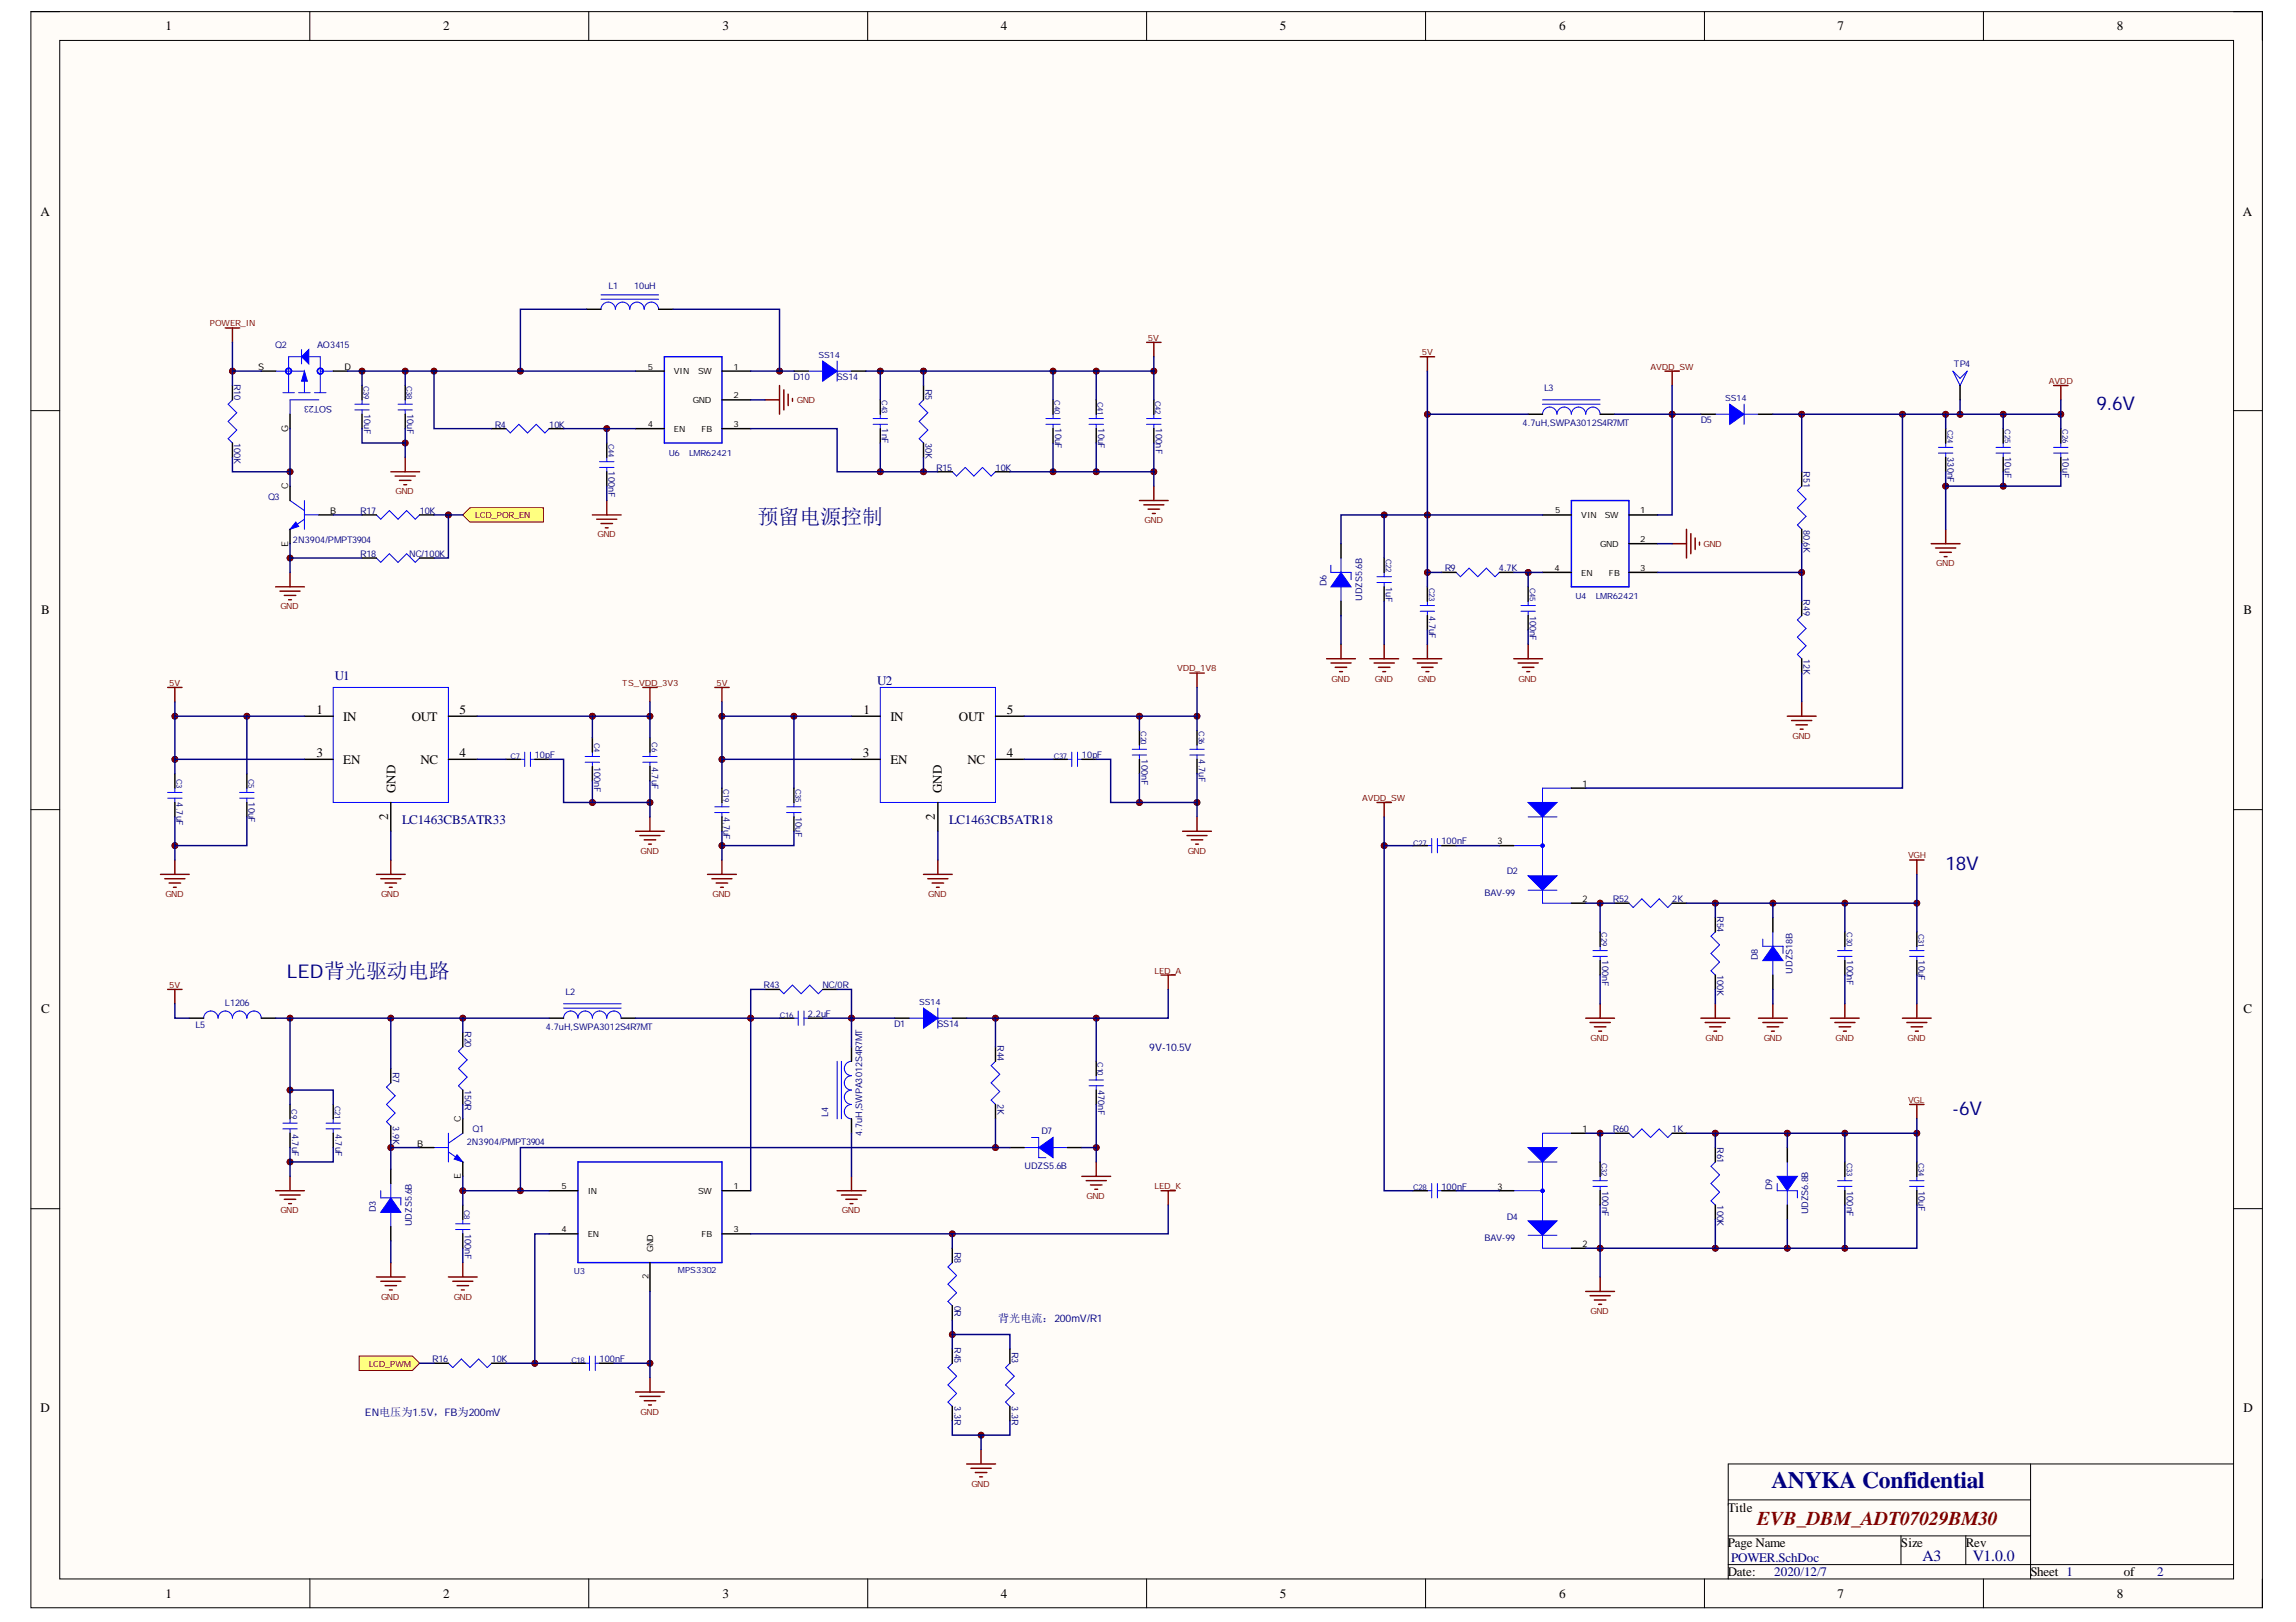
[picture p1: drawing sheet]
<svg xmlns="http://www.w3.org/2000/svg" width="297mm" height="210mm" viewBox="0 0 297 210" stroke-linecap="round" stroke-linejoin="round" font-family="sans-serif">
<defs><g id="words">
<text font-size="3" fill="#000080" x="229.2" y="192.6">ANYKA Confidential</text>
<text font-size="2.7" fill="#000080" x="98" y="67.8">预留电源控制</text>
<g font-size="2.5" fill="#000080">
<text x="271.2" y="53.1">9.6V</text>
<text x="251.7" y="112.6">18V</text>
<text x="37.1" y="126.6">LED背光驱动电路</text>
<text x="252.6" y="144.2">-6V</text>
</g>
<text font-size="2.5" fill="#800000" x="227.3" y="197.4">EVB_DBM_ADT07029BM30</text>
<g font-size="2" fill="#000080">
<text x="248.7" y="202">A3</text>
<text x="255.2" y="202">V1.0.0</text>
</g>
<g font-size="1.7">
<text x="21.4" y="3.9">1</text>
<text x="57.3" y="3.9">2</text>
<text x="93.5" y="3.9">3</text>
<text x="129.5" y="3.9">4</text>
<text x="165.6" y="3.9">5</text>
<text x="201.7" y="3.9">6</text>
<text x="237.7" y="3.9">7</text>
<text x="273.8" y="3.9">8</text>
<text x="5.2" y="27.9">A</text>
<text x="290.2" y="27.9">A</text>
<text x="5.3" y="79.5">B</text>
<text x="290.3" y="79.5">B</text>
<text x="40.9" y="92.4">1</text>
<text x="44.4" y="93.3">IN</text>
<text x="53.3" y="93.3">OUT</text>
<text x="59.5" y="92.4">5</text>
<text x="111.7" y="92.4">1</text>
<text x="115.2" y="93.3">IN</text>
<text x="124.1" y="93.3">OUT</text>
<text x="130.2" y="92.4">5</text>
<text x="40.9" y="97.9">3</text>
<text x="44.4" y="98.9">EN</text>
<text x="54.4" y="98.9">NC</text>
<text x="59.5" y="97.9">4</text>
<text x="111.6" y="97.9">3</text>
<text x="115.2" y="98.9">EN</text>
<text x="125.2" y="98.9">NC</text>
<text x="130.2" y="97.9">4</text>
<text x="50.2" y="106.1" transform="rotate(-90 50.2 106.1)">2</text>
<text x="51.2" y="102.6" transform="rotate(-90 51.2 102.6)">GND</text>
<text x="120.9" y="106.1" transform="rotate(-90 120.9 106.1)">2</text>
<text x="121.9" y="102.6" transform="rotate(-90 121.9 102.6)">GND</text>
<text x="5.3" y="131.1">C</text>
<text x="290.3" y="131.1">C</text>
<text x="5.2" y="182.8">D</text>
<text x="290.3" y="182.8">D</text>
<text x="223.5" y="195.6">Title</text>
<text x="223.5" y="200.3">Page Name</text>
<text x="223.5" y="204">Date:</text>
<text x="245.9" y="200.3">Size</text>
<text x="254.3" y="200.3">Rev</text>
<text x="262.7" y="204">Sheet 1</text>
<text x="274.8" y="204">of</text>
<text x="21.4" y="206.8">1</text>
<text x="57.3" y="206.8">2</text>
<text x="93.5" y="206.8">3</text>
<text x="129.5" y="206.8">4</text>
<text x="165.6" y="206.8">5</text>
<text x="201.7" y="206.8">6</text>
<text x="237.7" y="206.8">7</text>
<text x="273.8" y="206.8">8</text>
</g>
<g font-size="1.7" fill="#000080">
<text x="43.3" y="88">U1</text>
<text x="113.5" y="88.6">U2</text>
<text x="52" y="106.6">LC1463CB5ATR33</text>
<text x="122.8" y="106.6">LC1463CB5ATR18</text>
<text x="223.9" y="202.1">POWER.SchDoc</text>
<text x="229.5" y="204">2020/12/7</text>
<text x="279.1" y="204">2</text>
</g>
<g font-size="1.4" fill="#000080">
<text x="148.7" y="136">9V-10.5V</text>
<text x="129.1" y="171.1">背光电流：200mV/R1</text>
<text x="47.2" y="183.2">EN电压为1.5V，FB为200mV</text>
</g>
<g font-size="1.2" fill="#000080">
<text x="78.7" y="37.4">L1</text>
<text x="82" y="37.4">10uH</text>
<text x="35.6" y="45">Q2</text>
<text x="41" y="45">AO3415</text>
<text x="252.8" y="47.5">TP4</text>
<text x="30.3" y="49.7" transform="rotate(90 30.3 49.7)">R10</text>
<text x="43" y="52.6" transform="rotate(-180 43 52.6)">SOT23</text>
<text x="47.1" y="53.6" transform="rotate(90 47.1 53.6)">10uF</text>
<text x="52.7" y="53.6" transform="rotate(90 52.7 53.6)">10uF</text>
<text x="102.7" y="49.2">D10</text>
<text x="108.3" y="49.2">SS14</text>
<text x="119.8" y="50.3" transform="rotate(90 119.8 50.3)">R5</text>
<text x="199.8" y="50.6">L3</text>
<text x="30.3" y="57.3" transform="rotate(90 30.3 57.3)">100K</text>
<text x="64" y="55.3">R4</text>
<text x="71" y="55.3">10K</text>
<text x="114.1" y="55.4" transform="rotate(90 114.1 55.4)">1nF</text>
<text x="119.8" y="57.3" transform="rotate(90 119.8 57.3)">30K</text>
<text x="136.5" y="55.4" transform="rotate(90 136.5 55.4)">10uF</text>
<text x="142.1" y="55.4" transform="rotate(90 142.1 55.4)">10uF</text>
<text x="149.5" y="55.4" transform="rotate(90 149.5 55.4)">100nF</text>
<text x="197" y="55.1">4.7uH,SWPA3012S4R7MT</text>
<text x="220.1" y="54.8">D5</text>
<text x="251.9" y="59.2" transform="rotate(90 251.9 59.2)">330nF</text>
<text x="259.4" y="59.2" transform="rotate(90 259.4 59.2)">10uF</text>
<text x="266.8" y="59.2" transform="rotate(90 266.8 59.2)">10uF</text>
<text x="34.7" y="64.6">Q3</text>
<text x="78.7" y="61" transform="rotate(90 78.7 61)">100nF</text>
<text x="121.1" y="60.9">R15</text>
<text x="128.8" y="60.9">10K</text>
<text x="233.3" y="61" transform="rotate(90 233.3 61)">R51</text>
<text x="37.9" y="70.2">2N3904/PMPT3904</text>
<text x="46.6" y="66.5">R17</text>
<text x="54.3" y="66.5">10K</text>
<text x="233.3" y="68.5" transform="rotate(90 233.3 68.5)">80.6K</text>
<text x="46.6" y="72.1">R18</text>
<text x="52.9" y="72.1">NC/100K</text>
<text x="171.6" y="75.9" transform="rotate(-90 171.6 75.9)">D6</text>
<text x="176.2" y="77.7" transform="rotate(-90 176.2 77.7)">UDZS5.6B</text>
<text x="179.3" y="76" transform="rotate(90 179.3 76)">1uF</text>
<text x="186.9" y="73.9">R9</text>
<text x="193.9" y="73.9">4.7K</text>
<text x="233.3" y="77.6" transform="rotate(90 233.3 77.6)">R49</text>
<text x="184.9" y="79.7" transform="rotate(90 184.9 79.7)">4.7uF</text>
<text x="197.9" y="79.7" transform="rotate(90 197.9 79.7)">100nF</text>
<text x="233.3" y="85.3" transform="rotate(90 233.3 85.3)">12K</text>
<text x="69.2" y="98.1">10pF</text>
<text x="76.9" y="99.2" transform="rotate(90 76.9 99.2)">100nF</text>
<text x="84.3" y="99.2" transform="rotate(90 84.3 99.2)">4.7uF</text>
<text x="140" y="98.1">10pF</text>
<text x="147.7" y="98.3" transform="rotate(90 147.7 98.3)">100nF</text>
<text x="155.1" y="98.3" transform="rotate(90 155.1 98.3)">4.7uF</text>
<text x="22.8" y="103.8" transform="rotate(90 22.8 103.8)">4.7uF</text>
<text x="32.1" y="103.8" transform="rotate(90 32.1 103.8)">10uF</text>
<text x="93.6" y="105.7" transform="rotate(90 93.6 105.7)">4.7uF</text>
<text x="102.9" y="105.7" transform="rotate(90 102.9 105.7)">10uF</text>
<text x="186.5" y="109.3">100nF</text>
<text x="194.9" y="113.1">D2</text>
<text x="192.1" y="115.9">BAV-99</text>
<text x="208.6" y="116.7">R52</text>
<text x="216.3" y="116.7">2K</text>
<text x="222.2" y="118.5" transform="rotate(90 222.2 118.5)">R54</text>
<text x="207.3" y="124.3" transform="rotate(90 207.3 124.3)">100nF</text>
<text x="227.4" y="124.3" transform="rotate(-90 227.4 124.3)">D8</text>
<text x="231.9" y="126" transform="rotate(-90 231.9 126)">UDZS18B</text>
<text x="238.9" y="124.3" transform="rotate(90 238.9 124.3)">100nF</text>
<text x="248.2" y="124.3" transform="rotate(90 248.2 124.3)">10uF</text>
<text x="29.1" y="130.1">L1206</text>
<text x="73.2" y="128.8">L2</text>
<text x="98.8" y="127.8">R43</text>
<text x="104.5" y="131.6">2.2uF</text>
<text x="106.4" y="127.8">NC/0R</text>
<text x="222.2" y="126.2" transform="rotate(90 222.2 126.2)">100K</text>
<text x="25.3" y="133.1">L5</text>
<text x="60.1" y="133.4" transform="rotate(90 60.1 133.4)">R20</text>
<text x="70.6" y="133.3">4.7uH,SWPA3012S4R7MT</text>
<text x="115.7" y="132.9">D1</text>
<text x="121.3" y="132.9">SS14</text>
<text x="129.1" y="135.3" transform="rotate(90 129.1 135.3)">R44</text>
<text x="50.8" y="138.7" transform="rotate(90 50.8 138.7)">R7</text>
<text x="60.1" y="141" transform="rotate(90 60.1 141)">150R</text>
<text x="129.1" y="142.9" transform="rotate(90 129.1 142.9)">2K</text>
<text x="142.1" y="141" transform="rotate(90 142.1 141)">470nF</text>
<text x="37.8" y="146.7" transform="rotate(90 37.8 146.7)">4.7uF</text>
<text x="43.4" y="146.7" transform="rotate(90 43.4 146.7)">4.7uF</text>
<text x="50.8" y="145.7" transform="rotate(90 50.8 145.7)">3.9K</text>
<text x="60.4" y="148.1">2N3904/PMPT3904</text>
<text x="61.1" y="146.5">Q1</text>
<text x="107.2" y="144.5" transform="rotate(-90 107.2 144.5)">L4</text>
<text x="111.6" y="147" transform="rotate(-90 111.6 147)">4.7uH,SWPA3012S4R7MT</text>
<text x="134.7" y="146.7">D7</text>
<text x="208.6" y="146.5">R60</text>
<text x="216.3" y="146.5">1K</text>
<text x="222.2" y="148.5" transform="rotate(90 222.2 148.5)">R61</text>
<text x="132.5" y="151.3">UDZS5.6B</text>
<text x="186.5" y="154">100nF</text>
<text x="207.3" y="154.1" transform="rotate(90 207.3 154.1)">100nF</text>
<text x="222.2" y="156" transform="rotate(90 222.2 156)">100K</text>
<text x="229.3" y="154" transform="rotate(-90 229.3 154)">D9</text>
<text x="238.9" y="154.1" transform="rotate(90 238.9 154.1)">100nF</text>
<text x="248.2" y="154.1" transform="rotate(90 248.2 154.1)">10uF</text>
<text x="48.6" y="156.8" transform="rotate(-90 48.6 156.8)">D3</text>
<text x="53.3" y="158.7" transform="rotate(-90 53.3 158.7)">UDZS5.6B</text>
<text x="60.1" y="159.7" transform="rotate(90 60.1 159.7)">100nF</text>
<text x="123.5" y="162" transform="rotate(90 123.5 162)">R8</text>
<text x="192.1" y="160.6">BAV-99</text>
<text x="194.9" y="157.8">D4</text>
<text x="233.9" y="157.2" transform="rotate(-90 233.9 157.2)">UDZS6.8B</text>
<text x="123.5" y="169" transform="rotate(90 123.5 169)">0R</text>
<text x="55.9" y="176.3">R16</text>
<text x="63.6" y="176.3">10K</text>
<text x="77.6" y="176.3">100nF</text>
<text x="123.5" y="174.3" transform="rotate(90 123.5 174.3)">R45</text>
<text x="130.9" y="175" transform="rotate(90 130.9 175)">R3</text>
<text x="123.5" y="182" transform="rotate(90 123.5 182)">3.3R</text>
<text x="130.9" y="182" transform="rotate(90 130.9 182)">3.3R</text>
</g>
<g font-size="1.2">
<text x="33.4" y="47.8">S</text>
<text x="44.6" y="47.8">D</text>
<text x="37.3" y="55.9" transform="rotate(-90 37.3 55.9)">G</text>
<text x="37.3" y="63.3" transform="rotate(-90 37.3 63.3)">C</text>
<text x="37.3" y="70.7" transform="rotate(-90 37.3 70.7)">E</text>
<text x="42.7" y="66.5">B</text>
<text x="204.7" y="101.8">1</text>
<text x="193.8" y="109.3">3</text>
<text x="204.7" y="116.7">2</text>
<text x="54" y="148.4">B</text>
<text x="59.6" y="145.2" transform="rotate(-90 59.6 145.2)">C</text>
<text x="204.7" y="146.5">1</text>
<text x="59.6" y="152.6" transform="rotate(-90 59.6 152.6)">E</text>
<text x="193.8" y="154">3</text>
<text x="204.7" y="161.4">2</text>
</g>
<g font-size="1.1" fill="#800000">
<text x="27.1" y="42.3">POWER_IN</text>
<text x="148.5" y="44.1">5V</text>
<text x="183.9" y="46">5V</text>
<text x="213.5" y="47.8">AVDD_SW</text>
<text x="103.1" y="52.1">GND</text>
<text x="265" y="49.7">AVDD</text>
<text x="51.2" y="64">GND</text>
<text x="61.5" y="67.1">LCD_POR_EN</text>
<text x="77.3" y="69.5">GND</text>
<text x="148.1" y="67.7">GND</text>
<text x="220.4" y="70.8">GND</text>
<text x="250.5" y="73.3">GND</text>
<text x="36.3" y="78.8">GND</text>
<text x="21.9" y="88.7">5V</text>
<text x="80.5" y="88.7">TS_VDD_3V3</text>
<text x="92.7" y="88.7">5V</text>
<text x="152.3" y="86.9">VDD_1V8</text>
<text x="172.3" y="88.2">GND</text>
<text x="177.9" y="88.2">GND</text>
<text x="183.4" y="88.2">GND</text>
<text x="196.5" y="88.2">GND</text>
<text x="231.9" y="95.7">GND</text>
<text x="176.2" y="103.6">AVDD_SW</text>
<text x="82.9" y="110.5">GND</text>
<text x="153.7" y="110.5">GND</text>
<text x="246.9" y="111">VGH</text>
<text x="21.4" y="116.1">GND</text>
<text x="49.3" y="116.1">GND</text>
<text x="92.2" y="116.1">GND</text>
<text x="120.1" y="116.1">GND</text>
<text x="149.4" y="126">LED_A</text>
<text x="21.9" y="127.8">5V</text>
<text x="205.8" y="134.7">GND</text>
<text x="220.6" y="134.7">GND</text>
<text x="228.2" y="134.7">GND</text>
<text x="237.5" y="134.7">GND</text>
<text x="246.8" y="134.7">GND</text>
<text x="246.9" y="142.7">VGL</text>
<text x="140.6" y="155.1">GND</text>
<text x="149.4" y="153.9">LED_K</text>
<text x="36.3" y="157">GND</text>
<text x="108.9" y="157">GND</text>
<text x="49.3" y="168.2">GND</text>
<text x="58.7" y="168.2">GND</text>
<text x="205.8" y="170.1">GND</text>
<text x="47.7" y="176.9">LCD_PWM</text>
<text x="82.9" y="183.1">GND</text>
<text x="125.7" y="192.4">GND</text>
</g>
<g font-size="1.1">
<text x="83.8" y="47.8">5</text>
<text x="94.9" y="47.8">1</text>
<text x="87.2" y="48.4">VIN</text>
<text x="89.6" y="52.1">GND</text>
<text x="90.3" y="48.4">SW</text>
<text x="94.9" y="51.5">2</text>
<text x="83.8" y="55.3">4</text>
<text x="87.2" y="55.9">EN</text>
<text x="90.7" y="55.9">FB</text>
<text x="94.9" y="55.3">3</text>
<text x="201.2" y="66.4">5</text>
<text x="204.6" y="67.1">VIN</text>
<text x="207" y="70.8">GND</text>
<text x="207.6" y="67.1">SW</text>
<text x="212.2" y="66.4">1</text>
<text x="212.2" y="70.1">2</text>
<text x="201.1" y="73.9">4</text>
<text x="204.6" y="74.5">EN</text>
<text x="208.1" y="74.5">FB</text>
<text x="212.2" y="73.9">3</text>
<text x="72.6" y="153.9">5</text>
<text x="76" y="154.5">IN</text>
<text x="90.3" y="154.5">SW</text>
<text x="94.9" y="153.9">1</text>
<text x="72.6" y="159.4">4</text>
<text x="76" y="160.1">EN</text>
<text x="90.7" y="160.1">FB</text>
<text x="94.9" y="159.4">3</text>
<text x="83.9" y="165.5" transform="rotate(-90 83.9 165.5)">2</text>
<text x="84.5" y="162.1" transform="rotate(-90 84.5 162.1)">GND</text>
</g>
<g font-size="1.1" fill="#000080">
<text x="105.9" y="46.3">SS14</text>
<text x="223.2" y="51.9">SS14</text>
<text x="86.5" y="59">U6</text>
<text x="89.1" y="59">LMR62421</text>
<text x="203.8" y="77.6">U4</text>
<text x="206.4" y="77.6">LMR62421</text>
<text x="118.9" y="130">SS14</text>
<text x="74.3" y="164.9">U3</text>
<text x="87.7" y="164.7">MPS3302</text>
</g>
<g font-size="1" fill="#000080">
<text x="47" y="49.9" transform="rotate(90 47 49.9)">C39</text>
<text x="52.6" y="49.9" transform="rotate(90 52.6 49.9)">C38</text>
<text x="114.1" y="51.8" transform="rotate(90 114.1 51.8)">C43</text>
<text x="136.4" y="51.8" transform="rotate(90 136.4 51.8)">C40</text>
<text x="142" y="52" transform="rotate(90 142 52)">C41</text>
<text x="149.4" y="51.9" transform="rotate(90 149.4 51.9)">C42</text>
<text x="78.7" y="57.5" transform="rotate(90 78.7 57.5)">C44</text>
<text x="251.9" y="55.6" transform="rotate(90 251.9 55.6)">C24</text>
<text x="259.4" y="55.5" transform="rotate(90 259.4 55.5)">C25</text>
<text x="266.8" y="55.5" transform="rotate(90 266.8 55.5)">C26</text>
<text x="179.3" y="72.3" transform="rotate(90 179.3 72.3)">C22</text>
<text x="184.9" y="76" transform="rotate(90 184.9 76)">C23</text>
<text x="197.9" y="76" transform="rotate(90 197.9 76)">C45</text>
<text x="147.6" y="94.6" transform="rotate(90 147.6 94.6)">C20</text>
<text x="155.1" y="94.6" transform="rotate(90 155.1 94.6)">C36</text>
<text x="22.8" y="100.8" transform="rotate(90 22.8 100.8)">C3</text>
<text x="32.1" y="100.8" transform="rotate(90 32.1 100.8)">C5</text>
<text x="66.1" y="98.2">C7</text>
<text x="76.9" y="96.2" transform="rotate(90 76.9 96.2)">C4</text>
<text x="84.3" y="96.1" transform="rotate(90 84.3 96.1)">C6</text>
<text x="136.3" y="98.2">C37</text>
<text x="93.6" y="102.1" transform="rotate(90 93.6 102.1)">C19</text>
<text x="102.9" y="102.1" transform="rotate(90 102.9 102.1)">C35</text>
<text x="182.8" y="109.4">C27</text>
<text x="207.2" y="120.7" transform="rotate(90 207.2 120.7)">C29</text>
<text x="238.9" y="120.7" transform="rotate(90 238.9 120.7)">C30</text>
<text x="248.2" y="120.8" transform="rotate(90 248.2 120.8)">C31</text>
<text x="100.9" y="131.7">C16</text>
<text x="142" y="137.5" transform="rotate(90 142 137.5)">C10</text>
<text x="37.7" y="143.6" transform="rotate(90 37.7 143.6)">C9</text>
<text x="43.3" y="143.1" transform="rotate(90 43.3 143.1)">C21</text>
<text x="182.8" y="154">C28</text>
<text x="207.2" y="150.5" transform="rotate(90 207.2 150.5)">C32</text>
<text x="238.9" y="150.5" transform="rotate(90 238.9 150.5)">C33</text>
<text x="248.2" y="150.5" transform="rotate(90 248.2 150.5)">C34</text>
<text x="60" y="156.6" transform="rotate(90 60 156.6)">C8</text>
<text x="73.9" y="176.3">C18</text>
</g>
</g></defs>
<path d="M4 1.5h288.7v206.6h-288.7z" fill-rule="evenodd" fill="#fffcf8"/>
<path d="M4 1.5h288.7v206.6h-288.7z" fill="none" stroke="#000" stroke-width=".13"/>
<path d="M7.7 5.2h281.3v199.1h-281.3z" fill-rule="evenodd" fill="#fffcf8"/>
<g fill="none" stroke="#000" stroke-width=".13">
<path d="M4 1.5h3.7M7.7 5.2h281.3v199.1h-281.3zM40.1 1.5v3.7M76.2 1.5v3.7M112.3 1.5v3.7M148.3 1.5v3.7M184.4 1.5v3.7M220.5 1.5v3.7M256.6 1.5v3.7M289 1.5h3.7v3.7M4 53.1h3.7M289 53.1h3.7"/>
<path d="M4 104.8h3.7M289 104.8h3.7M4 156.4h3.7M289 156.4h3.7M40.1 204.3v3.8M76.2 204.3v3.8M112.3 204.3v3.8M148.3 204.3v3.8M184.4 204.3v3.8M220.5 204.3v3.8M256.6 204.3v3.8M292.7 204.3v3.8"/>
</g>
<circle cx="22.6" cy="109.4" r=".37" fill="#000080"/>
<circle cx="22.6" cy="109.4" r=".37" fill="none" stroke="#000080" stroke-width=".13"/>
<circle cx="22.6" cy="98.3" r=".37" fill="#000080"/>
<circle cx="22.6" cy="98.3" r=".37" fill="none" stroke="#000080" stroke-width=".13"/>
<circle cx="22.6" cy="92.7" r=".37" fill="#000080"/>
<circle cx="22.6" cy="92.7" r=".37" fill="none" stroke="#000080" stroke-width=".13"/>
<circle cx="30.1" cy="48" r=".37" fill="#000080"/>
<circle cx="30.1" cy="48" r=".37" fill="none" stroke="#000080" stroke-width=".13"/>
<circle cx="31.9" cy="92.7" r=".37" fill="#000080"/>
<circle cx="31.9" cy="92.7" r=".37" fill="none" stroke="#000080" stroke-width=".13"/>
<circle cx="37.5" cy="150.4" r=".37" fill="#000080"/>
<circle cx="37.5" cy="150.4" r=".37" fill="none" stroke="#000080" stroke-width=".13"/>
<circle cx="37.5" cy="141.1" r=".37" fill="#000080"/>
<circle cx="37.5" cy="141.1" r=".37" fill="none" stroke="#000080" stroke-width=".13"/>
<circle cx="37.5" cy="131.8" r=".37" fill="#000080"/>
<circle cx="37.5" cy="131.8" r=".37" fill="none" stroke="#000080" stroke-width=".13"/>
<circle cx="37.5" cy="72.2" r=".37" fill="#000080"/>
<circle cx="37.5" cy="72.2" r=".37" fill="none" stroke="#000080" stroke-width=".13"/>
<circle cx="37.5" cy="61" r=".37" fill="#000080"/>
<circle cx="37.5" cy="61" r=".37" fill="none" stroke="#000080" stroke-width=".13"/>
<circle cx="46.8" cy="48" r=".37" fill="#000080"/>
<circle cx="46.8" cy="48" r=".37" fill="none" stroke="#000080" stroke-width=".13"/>
<circle cx="50.6" cy="148.5" r=".37" fill="#000080"/>
<circle cx="50.6" cy="148.5" r=".37" fill="none" stroke="#000080" stroke-width=".13"/>
<circle cx="50.6" cy="131.8" r=".37" fill="#000080"/>
<circle cx="50.6" cy="131.8" r=".37" fill="none" stroke="#000080" stroke-width=".13"/>
<circle cx="52.4" cy="57.3" r=".37" fill="#000080"/>
<circle cx="52.4" cy="57.3" r=".37" fill="none" stroke="#000080" stroke-width=".13"/>
<circle cx="52.4" cy="48" r=".37" fill="#000080"/>
<circle cx="52.4" cy="48" r=".37" fill="none" stroke="#000080" stroke-width=".13"/>
<circle cx="56.1" cy="48" r=".37" fill="#000080"/>
<circle cx="56.1" cy="48" r=".37" fill="none" stroke="#000080" stroke-width=".13"/>
<circle cx="58" cy="66.6" r=".37" fill="#000080"/>
<circle cx="58" cy="66.6" r=".37" fill="none" stroke="#000080" stroke-width=".13"/>
<circle cx="59.9" cy="154.1" r=".37" fill="#000080"/>
<circle cx="59.9" cy="154.1" r=".37" fill="none" stroke="#000080" stroke-width=".13"/>
<circle cx="59.9" cy="131.8" r=".37" fill="#000080"/>
<circle cx="59.9" cy="131.8" r=".37" fill="none" stroke="#000080" stroke-width=".13"/>
<circle cx="67.3" cy="154.1" r=".37" fill="#000080"/>
<circle cx="67.3" cy="154.1" r=".37" fill="none" stroke="#000080" stroke-width=".13"/>
<circle cx="67.3" cy="48" r=".37" fill="#000080"/>
<circle cx="67.3" cy="48" r=".37" fill="none" stroke="#000080" stroke-width=".13"/>
<circle cx="69.2" cy="176.4" r=".37" fill="#000080"/>
<circle cx="69.2" cy="176.4" r=".37" fill="none" stroke="#000080" stroke-width=".13"/>
<circle cx="76.6" cy="103.9" r=".37" fill="#000080"/>
<circle cx="76.6" cy="103.9" r=".37" fill="none" stroke="#000080" stroke-width=".13"/>
<circle cx="76.6" cy="92.7" r=".37" fill="#000080"/>
<circle cx="76.6" cy="92.7" r=".37" fill="none" stroke="#000080" stroke-width=".13"/>
<circle cx="78.5" cy="55.5" r=".37" fill="#000080"/>
<circle cx="78.5" cy="55.5" r=".37" fill="none" stroke="#000080" stroke-width=".13"/>
<circle cx="84.1" cy="176.4" r=".37" fill="#000080"/>
<circle cx="84.1" cy="176.4" r=".37" fill="none" stroke="#000080" stroke-width=".13"/>
<circle cx="84.1" cy="103.9" r=".37" fill="#000080"/>
<circle cx="84.1" cy="103.9" r=".37" fill="none" stroke="#000080" stroke-width=".13"/>
<circle cx="84.1" cy="92.7" r=".37" fill="#000080"/>
<circle cx="84.1" cy="92.7" r=".37" fill="none" stroke="#000080" stroke-width=".13"/>
<circle cx="93.4" cy="109.4" r=".37" fill="#000080"/>
<circle cx="93.4" cy="109.4" r=".37" fill="none" stroke="#000080" stroke-width=".13"/>
<circle cx="93.4" cy="98.3" r=".37" fill="#000080"/>
<circle cx="93.4" cy="98.3" r=".37" fill="none" stroke="#000080" stroke-width=".13"/>
<circle cx="93.4" cy="92.7" r=".37" fill="#000080"/>
<circle cx="93.4" cy="92.7" r=".37" fill="none" stroke="#000080" stroke-width=".13"/>
<circle cx="97.1" cy="131.8" r=".37" fill="#000080"/>
<circle cx="97.1" cy="131.8" r=".37" fill="none" stroke="#000080" stroke-width=".13"/>
<circle cx="100.8" cy="48" r=".37" fill="#000080"/>
<circle cx="100.8" cy="48" r=".37" fill="none" stroke="#000080" stroke-width=".13"/>
<circle cx="102.7" cy="92.7" r=".37" fill="#000080"/>
<circle cx="102.7" cy="92.7" r=".37" fill="none" stroke="#000080" stroke-width=".13"/>
<circle cx="110.2" cy="131.8" r=".37" fill="#000080"/>
<circle cx="110.2" cy="131.8" r=".37" fill="none" stroke="#000080" stroke-width=".13"/>
<circle cx="113.9" cy="61" r=".37" fill="#000080"/>
<circle cx="113.9" cy="61" r=".37" fill="none" stroke="#000080" stroke-width=".13"/>
<circle cx="113.9" cy="48" r=".37" fill="#000080"/>
<circle cx="113.9" cy="48" r=".37" fill="none" stroke="#000080" stroke-width=".13"/>
<circle cx="119.5" cy="61" r=".37" fill="#000080"/>
<circle cx="119.5" cy="61" r=".37" fill="none" stroke="#000080" stroke-width=".13"/>
<circle cx="119.5" cy="48" r=".37" fill="#000080"/>
<circle cx="119.5" cy="48" r=".37" fill="none" stroke="#000080" stroke-width=".13"/>
<circle cx="123.2" cy="172.7" r=".37" fill="#000080"/>
<circle cx="123.2" cy="172.7" r=".37" fill="none" stroke="#000080" stroke-width=".13"/>
<circle cx="123.2" cy="159.7" r=".37" fill="#000080"/>
<circle cx="123.2" cy="159.7" r=".37" fill="none" stroke="#000080" stroke-width=".13"/>
<circle cx="126.9" cy="185.7" r=".37" fill="#000080"/>
<circle cx="126.9" cy="185.7" r=".37" fill="none" stroke="#000080" stroke-width=".13"/>
<circle cx="128.8" cy="148.5" r=".37" fill="#000080"/>
<circle cx="128.8" cy="148.5" r=".37" fill="none" stroke="#000080" stroke-width=".13"/>
<circle cx="128.8" cy="131.8" r=".37" fill="#000080"/>
<circle cx="128.8" cy="131.8" r=".37" fill="none" stroke="#000080" stroke-width=".13"/>
<circle cx="136.2" cy="61" r=".37" fill="#000080"/>
<circle cx="136.2" cy="61" r=".37" fill="none" stroke="#000080" stroke-width=".13"/>
<circle cx="136.2" cy="48" r=".37" fill="#000080"/>
<circle cx="136.2" cy="48" r=".37" fill="none" stroke="#000080" stroke-width=".13"/>
<circle cx="141.8" cy="148.5" r=".37" fill="#000080"/>
<circle cx="141.8" cy="148.5" r=".37" fill="none" stroke="#000080" stroke-width=".13"/>
<circle cx="141.8" cy="131.8" r=".37" fill="#000080"/>
<circle cx="141.8" cy="131.8" r=".37" fill="none" stroke="#000080" stroke-width=".13"/>
<circle cx="141.8" cy="61" r=".37" fill="#000080"/>
<circle cx="141.8" cy="61" r=".37" fill="none" stroke="#000080" stroke-width=".13"/>
<circle cx="141.8" cy="48" r=".37" fill="#000080"/>
<circle cx="141.8" cy="48" r=".37" fill="none" stroke="#000080" stroke-width=".13"/>
<circle cx="147.4" cy="103.9" r=".37" fill="#000080"/>
<circle cx="147.4" cy="103.9" r=".37" fill="none" stroke="#000080" stroke-width=".13"/>
<circle cx="147.4" cy="92.7" r=".37" fill="#000080"/>
<circle cx="147.4" cy="92.7" r=".37" fill="none" stroke="#000080" stroke-width=".13"/>
<circle cx="149.3" cy="61" r=".37" fill="#000080"/>
<circle cx="149.3" cy="61" r=".37" fill="none" stroke="#000080" stroke-width=".13"/>
<circle cx="149.3" cy="48" r=".37" fill="#000080"/>
<circle cx="149.3" cy="48" r=".37" fill="none" stroke="#000080" stroke-width=".13"/>
<circle cx="154.9" cy="103.9" r=".37" fill="#000080"/>
<circle cx="154.9" cy="103.9" r=".37" fill="none" stroke="#000080" stroke-width=".13"/>
<circle cx="154.9" cy="92.7" r=".37" fill="#000080"/>
<circle cx="154.9" cy="92.7" r=".37" fill="none" stroke="#000080" stroke-width=".13"/>
<circle cx="179.1" cy="109.4" r=".37" fill="#000080"/>
<circle cx="179.1" cy="109.4" r=".37" fill="none" stroke="#000080" stroke-width=".13"/>
<circle cx="179.1" cy="66.6" r=".37" fill="#000080"/>
<circle cx="179.1" cy="66.6" r=".37" fill="none" stroke="#000080" stroke-width=".13"/>
<circle cx="184.7" cy="74.1" r=".37" fill="#000080"/>
<circle cx="184.7" cy="74.1" r=".37" fill="none" stroke="#000080" stroke-width=".13"/>
<circle cx="184.7" cy="66.6" r=".37" fill="#000080"/>
<circle cx="184.7" cy="66.6" r=".37" fill="none" stroke="#000080" stroke-width=".13"/>
<circle cx="184.7" cy="53.6" r=".37" fill="#000080"/>
<circle cx="184.7" cy="53.6" r=".37" fill="none" stroke="#000080" stroke-width=".13"/>
<circle cx="197.7" cy="74.1" r=".37" fill="#000080"/>
<circle cx="197.7" cy="74.1" r=".37" fill="none" stroke="#000080" stroke-width=".13"/>
<circle cx="207" cy="161.5" r=".37" fill="#000080"/>
<circle cx="207" cy="161.5" r=".37" fill="none" stroke="#000080" stroke-width=".13"/>
<circle cx="207" cy="146.6" r=".37" fill="#000080"/>
<circle cx="207" cy="146.6" r=".37" fill="none" stroke="#000080" stroke-width=".13"/>
<circle cx="207" cy="116.9" r=".37" fill="#000080"/>
<circle cx="207" cy="116.9" r=".37" fill="none" stroke="#000080" stroke-width=".13"/>
<circle cx="216.3" cy="53.6" r=".37" fill="#000080"/>
<circle cx="216.3" cy="53.6" r=".37" fill="none" stroke="#000080" stroke-width=".13"/>
<circle cx="221.9" cy="161.5" r=".37" fill="#000080"/>
<circle cx="221.9" cy="161.5" r=".37" fill="none" stroke="#000080" stroke-width=".13"/>
<circle cx="221.9" cy="146.6" r=".38" fill="#000080"/>
<circle cx="221.9" cy="146.6" r=".38" fill="none" stroke="#000080" stroke-width=".13"/>
<circle cx="221.9" cy="116.9" r=".38" fill="#000080"/>
<circle cx="221.9" cy="116.9" r=".38" fill="none" stroke="#000080" stroke-width=".13"/>
<circle cx="229.4" cy="116.9" r=".37" fill="#000080"/>
<circle cx="229.4" cy="116.9" r=".37" fill="none" stroke="#000080" stroke-width=".13"/>
<circle cx="231.2" cy="161.5" r=".37" fill="#000080"/>
<circle cx="231.2" cy="161.5" r=".37" fill="none" stroke="#000080" stroke-width=".13"/>
<circle cx="231.2" cy="146.6" r=".38" fill="#000080"/>
<circle cx="231.2" cy="146.6" r=".38" fill="none" stroke="#000080" stroke-width=".13"/>
<circle cx="233.1" cy="74.1" r=".38" fill="#000080"/>
<circle cx="233.1" cy="74.1" r=".38" fill="none" stroke="#000080" stroke-width=".13"/>
<circle cx="233.1" cy="53.6" r=".38" fill="#000080"/>
<circle cx="233.1" cy="53.6" r=".38" fill="none" stroke="#000080" stroke-width=".13"/>
<circle cx="238.7" cy="161.5" r=".37" fill="#000080"/>
<circle cx="238.7" cy="161.5" r=".37" fill="none" stroke="#000080" stroke-width=".13"/>
<circle cx="238.7" cy="146.6" r=".37" fill="#000080"/>
<circle cx="238.7" cy="146.6" r=".37" fill="none" stroke="#000080" stroke-width=".13"/>
<circle cx="238.7" cy="116.9" r=".37" fill="#000080"/>
<circle cx="238.7" cy="116.9" r=".37" fill="none" stroke="#000080" stroke-width=".13"/>
<circle cx="246.1" cy="53.6" r=".37" fill="#000080"/>
<circle cx="246.1" cy="53.6" r=".37" fill="none" stroke="#000080" stroke-width=".13"/>
<circle cx="248" cy="146.6" r=".37" fill="#000080"/>
<circle cx="248" cy="146.6" r=".37" fill="none" stroke="#000080" stroke-width=".13"/>
<circle cx="248" cy="116.9" r=".37" fill="#000080"/>
<circle cx="248" cy="116.9" r=".37" fill="none" stroke="#000080" stroke-width=".13"/>
<circle cx="251.7" cy="62.9" r=".38" fill="#000080"/>
<circle cx="251.7" cy="62.9" r=".38" fill="none" stroke="#000080" stroke-width=".13"/>
<circle cx="251.7" cy="53.6" r=".38" fill="#000080"/>
<circle cx="251.7" cy="53.6" r=".38" fill="none" stroke="#000080" stroke-width=".13"/>
<circle cx="253.6" cy="53.6" r=".38" fill="#000080"/>
<circle cx="253.6" cy="53.6" r=".38" fill="none" stroke="#000080" stroke-width=".13"/>
<circle cx="259.2" cy="62.9" r=".37" fill="#000080"/>
<circle cx="259.2" cy="62.9" r=".37" fill="none" stroke="#000080" stroke-width=".13"/>
<circle cx="259.2" cy="53.6" r=".37" fill="#000080"/>
<circle cx="259.2" cy="53.6" r=".37" fill="none" stroke="#000080" stroke-width=".13"/>
<circle cx="266.6" cy="53.6" r=".37" fill="#000080"/>
<circle cx="266.6" cy="53.6" r=".37" fill="none" stroke="#000080" stroke-width=".13"/>
<path d="M223.6 194.1h39.1M223.6 198.8h39.1M245.9 198.8v3.7M254.3 198.8v3.7M262.7 189.5v14.8M289 189.5h-65.4v14.8M223.6 202.5h65.4" fill="none" stroke="#000" stroke-width=".13"/>
<path d="M252.6 48l1 1 .9-1-.9 1.9z" fill="none" stroke="#00f" stroke-width=".13"/>
<path d="M253.6 49.9v1.8" fill="none" stroke="#000" stroke-width=".19"/>
<circle cx="251.7" cy="53.6" r=".38" fill="#800000"/>
<circle cx="251.7" cy="53.6" r=".38" fill="none" stroke="#800000" stroke-width=".13"/>
<circle cx="253.6" cy="53.6" r=".38" fill="#800000"/>
<circle cx="253.6" cy="53.6" r=".38" fill="none" stroke="#800000" stroke-width=".13"/>
<circle cx="184.7" cy="53.6" r=".37" fill="#800000"/>
<circle cx="184.7" cy="53.6" r=".37" fill="none" stroke="#800000" stroke-width=".13"/>
<circle cx="216.3" cy="53.6" r=".37" fill="#800000"/>
<circle cx="216.3" cy="53.6" r=".37" fill="none" stroke="#800000" stroke-width=".13"/>
<circle cx="251.7" cy="62.9" r=".38" fill="#800000"/>
<circle cx="251.7" cy="62.9" r=".38" fill="none" stroke="#800000" stroke-width=".13"/>
<circle cx="259.2" cy="53.6" r=".37" fill="#800000"/>
<circle cx="259.2" cy="53.6" r=".37" fill="none" stroke="#800000" stroke-width=".13"/>
<circle cx="259.2" cy="62.9" r=".37" fill="#800000"/>
<circle cx="259.2" cy="62.9" r=".37" fill="none" stroke="#800000" stroke-width=".13"/>
<circle cx="266.6" cy="53.6" r=".37" fill="#800000"/>
<circle cx="266.6" cy="53.6" r=".37" fill="none" stroke="#800000" stroke-width=".13"/>
<circle cx="216.3" cy="53.6" r=".37" fill="#800000"/>
<circle cx="216.3" cy="53.6" r=".37" fill="none" stroke="#800000" stroke-width=".13"/>
<circle cx="246.1" cy="53.6" r=".37" fill="#800000"/>
<circle cx="246.1" cy="53.6" r=".37" fill="none" stroke="#800000" stroke-width=".13"/>
<circle cx="207" cy="116.9" r=".37" fill="#800000"/>
<circle cx="207" cy="116.9" r=".37" fill="none" stroke="#800000" stroke-width=".13"/>
<circle cx="221.9" cy="116.9" r=".38" fill="#800000"/>
<circle cx="221.9" cy="116.9" r=".38" fill="none" stroke="#800000" stroke-width=".13"/>
<circle cx="229.4" cy="116.9" r=".37" fill="#800000"/>
<circle cx="229.4" cy="116.9" r=".37" fill="none" stroke="#800000" stroke-width=".13"/>
<circle cx="238.7" cy="116.9" r=".37" fill="#800000"/>
<circle cx="238.7" cy="116.9" r=".37" fill="none" stroke="#800000" stroke-width=".13"/>
<circle cx="248" cy="116.9" r=".37" fill="#800000"/>
<circle cx="248" cy="116.9" r=".37" fill="none" stroke="#800000" stroke-width=".13"/>
<circle cx="179.1" cy="109.4" r=".37" fill="#800000"/>
<circle cx="179.1" cy="109.4" r=".37" fill="none" stroke="#800000" stroke-width=".13"/>
<circle cx="221.9" cy="146.6" r=".38" fill="#800000"/>
<circle cx="221.9" cy="146.6" r=".38" fill="none" stroke="#800000" stroke-width=".13"/>
<circle cx="231.2" cy="146.6" r=".38" fill="#800000"/>
<circle cx="231.2" cy="146.6" r=".38" fill="none" stroke="#800000" stroke-width=".13"/>
<circle cx="238.7" cy="146.6" r=".37" fill="#800000"/>
<circle cx="238.7" cy="146.6" r=".37" fill="none" stroke="#800000" stroke-width=".13"/>
<circle cx="207" cy="161.5" r=".37" fill="#800000"/>
<circle cx="207" cy="161.5" r=".37" fill="none" stroke="#800000" stroke-width=".13"/>
<circle cx="207" cy="146.6" r=".37" fill="#800000"/>
<circle cx="207" cy="146.6" r=".37" fill="none" stroke="#800000" stroke-width=".13"/>
<circle cx="207" cy="161.5" r=".37" fill="#800000"/>
<circle cx="207" cy="161.5" r=".37" fill="none" stroke="#800000" stroke-width=".13"/>
<circle cx="221.9" cy="161.5" r=".37" fill="#800000"/>
<circle cx="221.9" cy="161.5" r=".37" fill="none" stroke="#800000" stroke-width=".13"/>
<circle cx="231.2" cy="161.5" r=".37" fill="#800000"/>
<circle cx="231.2" cy="161.5" r=".37" fill="none" stroke="#800000" stroke-width=".13"/>
<circle cx="238.7" cy="161.5" r=".37" fill="#800000"/>
<circle cx="238.7" cy="161.5" r=".37" fill="none" stroke="#800000" stroke-width=".13"/>
<circle cx="248" cy="146.6" r=".37" fill="#800000"/>
<circle cx="248" cy="146.6" r=".37" fill="none" stroke="#800000" stroke-width=".13"/>
<circle cx="141.8" cy="131.8" r=".37" fill="#800000"/>
<circle cx="141.8" cy="131.8" r=".37" fill="none" stroke="#800000" stroke-width=".13"/>
<circle cx="123.2" cy="159.7" r=".37" fill="#800000"/>
<circle cx="123.2" cy="159.7" r=".37" fill="none" stroke="#800000" stroke-width=".13"/>
<circle cx="59.9" cy="154.1" r=".37" fill="#800000"/>
<circle cx="59.9" cy="154.1" r=".37" fill="none" stroke="#800000" stroke-width=".13"/>
<circle cx="37.5" cy="141.1" r=".37" fill="#800000"/>
<circle cx="37.5" cy="141.1" r=".37" fill="none" stroke="#800000" stroke-width=".13"/>
<circle cx="50.6" cy="148.5" r=".37" fill="#800000"/>
<circle cx="50.6" cy="148.5" r=".37" fill="none" stroke="#800000" stroke-width=".13"/>
<circle cx="37.5" cy="150.4" r=".37" fill="#800000"/>
<circle cx="37.5" cy="150.4" r=".37" fill="none" stroke="#800000" stroke-width=".13"/>
<circle cx="50.6" cy="131.8" r=".37" fill="#800000"/>
<circle cx="50.6" cy="131.8" r=".37" fill="none" stroke="#800000" stroke-width=".13"/>
<circle cx="37.5" cy="131.8" r=".37" fill="#800000"/>
<circle cx="37.5" cy="131.8" r=".37" fill="none" stroke="#800000" stroke-width=".13"/>
<circle cx="59.9" cy="131.8" r=".37" fill="#800000"/>
<circle cx="59.9" cy="131.8" r=".37" fill="none" stroke="#800000" stroke-width=".13"/>
<circle cx="110.2" cy="131.8" r=".37" fill="#800000"/>
<circle cx="110.2" cy="131.8" r=".37" fill="none" stroke="#800000" stroke-width=".13"/>
<circle cx="110.2" cy="131.8" r=".37" fill="#800000"/>
<circle cx="110.2" cy="131.8" r=".37" fill="none" stroke="#800000" stroke-width=".13"/>
<circle cx="128.8" cy="131.8" r=".37" fill="#800000"/>
<circle cx="128.8" cy="131.8" r=".37" fill="none" stroke="#800000" stroke-width=".13"/>
<circle cx="67.3" cy="154.1" r=".37" fill="#800000"/>
<circle cx="67.3" cy="154.1" r=".37" fill="none" stroke="#800000" stroke-width=".13"/>
<circle cx="128.8" cy="148.5" r=".37" fill="#800000"/>
<circle cx="128.8" cy="148.5" r=".37" fill="none" stroke="#800000" stroke-width=".13"/>
<circle cx="141.8" cy="148.5" r=".37" fill="#800000"/>
<circle cx="141.8" cy="148.5" r=".37" fill="none" stroke="#800000" stroke-width=".13"/>
<circle cx="69.2" cy="176.4" r=".37" fill="#800000"/>
<circle cx="69.2" cy="176.4" r=".37" fill="none" stroke="#800000" stroke-width=".13"/>
<circle cx="84.1" cy="176.4" r=".37" fill="#800000"/>
<circle cx="84.1" cy="176.4" r=".37" fill="none" stroke="#800000" stroke-width=".13"/>
<circle cx="97.1" cy="131.8" r=".37" fill="#800000"/>
<circle cx="97.1" cy="131.8" r=".37" fill="none" stroke="#800000" stroke-width=".13"/>
<circle cx="97.1" cy="131.8" r=".37" fill="#800000"/>
<circle cx="97.1" cy="131.8" r=".37" fill="none" stroke="#800000" stroke-width=".13"/>
<circle cx="22.6" cy="98.3" r=".37" fill="#800000"/>
<circle cx="22.6" cy="98.3" r=".37" fill="none" stroke="#800000" stroke-width=".13"/>
<circle cx="76.6" cy="92.7" r=".37" fill="#800000"/>
<circle cx="76.6" cy="92.7" r=".37" fill="none" stroke="#800000" stroke-width=".13"/>
<circle cx="84.1" cy="103.9" r=".37" fill="#800000"/>
<circle cx="84.1" cy="103.9" r=".37" fill="none" stroke="#800000" stroke-width=".13"/>
<circle cx="84.1" cy="92.7" r=".37" fill="#800000"/>
<circle cx="84.1" cy="92.7" r=".37" fill="none" stroke="#800000" stroke-width=".13"/>
<circle cx="31.9" cy="92.7" r=".37" fill="#800000"/>
<circle cx="31.9" cy="92.7" r=".37" fill="none" stroke="#800000" stroke-width=".13"/>
<circle cx="76.6" cy="103.9" r=".37" fill="#800000"/>
<circle cx="76.6" cy="103.9" r=".37" fill="none" stroke="#800000" stroke-width=".13"/>
<circle cx="22.6" cy="109.4" r=".37" fill="#800000"/>
<circle cx="22.6" cy="109.4" r=".37" fill="none" stroke="#800000" stroke-width=".13"/>
<circle cx="93.4" cy="98.3" r=".37" fill="#800000"/>
<circle cx="93.4" cy="98.3" r=".37" fill="none" stroke="#800000" stroke-width=".13"/>
<circle cx="147.4" cy="92.7" r=".37" fill="#800000"/>
<circle cx="147.4" cy="92.7" r=".37" fill="none" stroke="#800000" stroke-width=".13"/>
<circle cx="154.9" cy="103.9" r=".37" fill="#800000"/>
<circle cx="154.9" cy="103.9" r=".37" fill="none" stroke="#800000" stroke-width=".13"/>
<circle cx="154.9" cy="92.7" r=".37" fill="#800000"/>
<circle cx="154.9" cy="92.7" r=".37" fill="none" stroke="#800000" stroke-width=".13"/>
<circle cx="102.7" cy="92.7" r=".37" fill="#800000"/>
<circle cx="102.7" cy="92.7" r=".37" fill="none" stroke="#800000" stroke-width=".13"/>
<circle cx="147.4" cy="103.9" r=".37" fill="#800000"/>
<circle cx="147.4" cy="103.9" r=".37" fill="none" stroke="#800000" stroke-width=".13"/>
<circle cx="93.4" cy="109.4" r=".37" fill="#800000"/>
<circle cx="93.4" cy="109.4" r=".37" fill="none" stroke="#800000" stroke-width=".13"/>
<circle cx="123.2" cy="172.7" r=".37" fill="#800000"/>
<circle cx="123.2" cy="172.7" r=".37" fill="none" stroke="#800000" stroke-width=".13"/>
<circle cx="126.9" cy="185.7" r=".37" fill="#800000"/>
<circle cx="126.9" cy="185.7" r=".37" fill="none" stroke="#800000" stroke-width=".13"/>
<circle cx="22.6" cy="92.7" r=".37" fill="#800000"/>
<circle cx="22.6" cy="92.7" r=".37" fill="none" stroke="#800000" stroke-width=".13"/>
<circle cx="52.4" cy="57.3" r=".37" fill="#800000"/>
<circle cx="52.4" cy="57.3" r=".37" fill="none" stroke="#800000" stroke-width=".13"/>
<circle cx="93.4" cy="92.7" r=".37" fill="#800000"/>
<circle cx="93.4" cy="92.7" r=".37" fill="none" stroke="#800000" stroke-width=".13"/>
<circle cx="233.1" cy="74.1" r=".38" fill="#800000"/>
<circle cx="233.1" cy="74.1" r=".38" fill="none" stroke="#800000" stroke-width=".13"/>
<circle cx="184.7" cy="74.1" r=".37" fill="#800000"/>
<circle cx="184.7" cy="74.1" r=".37" fill="none" stroke="#800000" stroke-width=".13"/>
<circle cx="184.7" cy="66.6" r=".37" fill="#800000"/>
<circle cx="184.7" cy="66.6" r=".37" fill="none" stroke="#800000" stroke-width=".13"/>
<circle cx="179.1" cy="66.6" r=".37" fill="#800000"/>
<circle cx="179.1" cy="66.6" r=".37" fill="none" stroke="#800000" stroke-width=".13"/>
<circle cx="184.7" cy="66.6" r=".37" fill="#800000"/>
<circle cx="184.7" cy="66.6" r=".37" fill="none" stroke="#800000" stroke-width=".13"/>
<circle cx="233.1" cy="53.6" r=".38" fill="#800000"/>
<circle cx="233.1" cy="53.6" r=".38" fill="none" stroke="#800000" stroke-width=".13"/>
<circle cx="46.8" cy="48" r=".37" fill="#800000"/>
<circle cx="46.8" cy="48" r=".37" fill="none" stroke="#800000" stroke-width=".13"/>
<circle cx="30.1" cy="48" r=".37" fill="#800000"/>
<circle cx="30.1" cy="48" r=".37" fill="none" stroke="#800000" stroke-width=".13"/>
<circle cx="37.5" cy="61" r=".37" fill="#800000"/>
<circle cx="37.5" cy="61" r=".37" fill="none" stroke="#800000" stroke-width=".13"/>
<circle cx="37.5" cy="72.2" r=".37" fill="#800000"/>
<circle cx="37.5" cy="72.2" r=".37" fill="none" stroke="#800000" stroke-width=".13"/>
<circle cx="58" cy="66.6" r=".37" fill="#800000"/>
<circle cx="58" cy="66.6" r=".37" fill="none" stroke="#800000" stroke-width=".13"/>
<circle cx="197.7" cy="74.1" r=".37" fill="#800000"/>
<circle cx="197.7" cy="74.1" r=".37" fill="none" stroke="#800000" stroke-width=".13"/>
<circle cx="67.3" cy="48" r=".37" fill="#800000"/>
<circle cx="67.3" cy="48" r=".37" fill="none" stroke="#800000" stroke-width=".13"/>
<circle cx="100.8" cy="48" r=".37" fill="#800000"/>
<circle cx="100.8" cy="48" r=".37" fill="none" stroke="#800000" stroke-width=".13"/>
<circle cx="119.5" cy="61" r=".37" fill="#800000"/>
<circle cx="119.5" cy="61" r=".37" fill="none" stroke="#800000" stroke-width=".13"/>
<circle cx="119.5" cy="48" r=".37" fill="#800000"/>
<circle cx="119.5" cy="48" r=".37" fill="none" stroke="#800000" stroke-width=".13"/>
<circle cx="141.8" cy="48" r=".37" fill="#800000"/>
<circle cx="141.8" cy="48" r=".37" fill="none" stroke="#800000" stroke-width=".13"/>
<circle cx="136.2" cy="48" r=".37" fill="#800000"/>
<circle cx="136.2" cy="48" r=".37" fill="none" stroke="#800000" stroke-width=".13"/>
<circle cx="136.2" cy="61" r=".37" fill="#800000"/>
<circle cx="136.2" cy="61" r=".37" fill="none" stroke="#800000" stroke-width=".13"/>
<circle cx="141.8" cy="61" r=".37" fill="#800000"/>
<circle cx="141.8" cy="61" r=".37" fill="none" stroke="#800000" stroke-width=".13"/>
<circle cx="113.9" cy="48" r=".37" fill="#800000"/>
<circle cx="113.9" cy="48" r=".37" fill="none" stroke="#800000" stroke-width=".13"/>
<circle cx="113.9" cy="61" r=".37" fill="#800000"/>
<circle cx="113.9" cy="61" r=".37" fill="none" stroke="#800000" stroke-width=".13"/>
<circle cx="78.5" cy="55.5" r=".37" fill="#800000"/>
<circle cx="78.5" cy="55.5" r=".37" fill="none" stroke="#800000" stroke-width=".13"/>
<circle cx="149.3" cy="48" r=".37" fill="#800000"/>
<circle cx="149.3" cy="48" r=".37" fill="none" stroke="#800000" stroke-width=".13"/>
<circle cx="149.3" cy="61" r=".37" fill="#800000"/>
<circle cx="149.3" cy="61" r=".37" fill="none" stroke="#800000" stroke-width=".13"/>
<circle cx="52.4" cy="48" r=".37" fill="#800000"/>
<circle cx="52.4" cy="48" r=".37" fill="none" stroke="#800000" stroke-width=".13"/>
<circle cx="56.1" cy="48" r=".37" fill="#800000"/>
<circle cx="56.1" cy="48" r=".37" fill="none" stroke="#800000" stroke-width=".13"/>
<g fill="none" stroke="#800000" stroke-width=".19">
<path d="M183.7 46.2h1.9M184.7 46.2v1.8M215.4 48h1.9M216.3 48v1.9M265.7 49.9h1.8M266.6 49.9v1.8M216.3 70.4h1.9M218.2 68.5v3.7M218.7 69.1v2.6M219.3 69.6v1.5M219.9 70.2v.3M249.8 70.4h3.8"/>
<path d="M250.4 70.9h2.6M251 71.5h1.5M251.5 72h.4M251.7 68.5v1.9M171.6 85.2h3.7M172.2 85.8h2.6M172.7 86.4h1.5M173.3 86.9h.4M173.5 83.4v1.8M177.2 85.2h3.7M177.8 85.8h2.6M178.3 86.4h1.5"/>
<path d="M178.9 86.9h.4M179.1 83.4v1.8M182.8 85.2h3.7M183.4 85.8h2.6M183.9 86.4h1.5M184.5 86.9h.4M184.7 83.4v1.8M231.2 92.7h3.8M231.8 93.2h2.6M232.3 93.8h1.5M232.9 94.4h.4M233.1 90.8v1.9"/>
<path d="M178.1 103.8h1.9M179.1 103.8v1.9M247.1 111.3h1.8M248 111.3v1.9M205.1 131.8h3.8M205.7 132.3h2.6M206.3 132.9h1.5M206.8 133.4h.4M207 129.9v1.9M220 131.8h3.8M220.6 132.3h2.6M221.2 132.9h1.5"/>
<path d="M221.7 133.4h.4M221.9 129.9v1.9M227.5 131.8h3.7M228.1 132.3h2.6M228.6 132.9h1.5M229.2 133.4h.3M229.4 129.9v1.9M236.8 131.8h3.7M237.4 132.3h2.6M237.9 132.9h1.5M238.5 133.4h.4M238.7 129.9v1.9"/>
<path d="M246.1 131.8h3.7M246.7 132.3h2.6M247.2 132.9h1.5M247.8 133.4h.4M248 129.9v1.9M247.1 142.9h1.8M248 142.9v1.9M84.1 178.3v1.8M205.1 167.1h3.8M205.7 167.7h2.6M206.3 168.2h1.5M206.8 168.8h.4"/>
<path d="M207 165.3v1.8M82.2 180.1h3.7M82.8 180.7h2.6M83.3 181.3h1.5M83.9 181.8h.4"/>
</g>
<g fill="none" stroke="#800000" stroke-width=".18">
<path d="M35.7 154.1h3.7M36.2 154.6h2.6M36.8 155.2h1.5M37.3 155.8h.4M37.5 152.2v1.9M140 152.2h3.7M140.5 152.8h2.6M141.1 153.3h1.5M141.6 153.9h.4M141.8 150.4v1.8M48.7 165.3h3.7M49.3 165.8h2.6"/>
<path d="M49.8 166.4h1.5M50.4 166.9h.3M50.6 163.4v1.9M58 165.3h3.7M58.6 165.8h2.6M59.1 166.4h1.5M59.7 166.9h.4M59.9 163.4v1.9"/>
</g>
<path d="M46.5 175.5h6.9l.9 .9-.9 1h-6.9z" fill-rule="evenodd" fill="#ffff80"/>
<path d="M46.5 175.5h6.9l.9 .9-.9 1h-6.9z" fill="none" stroke="#800000" stroke-width=".13"/>
<g fill="none" stroke="#800000" stroke-width=".18">
<path d="M29.1 42.4h1.9M30.1 42.4v1.9M52.4 59.2v1.9M148.3 44.3h1.9M149.3 44.3v1.9M50.6 61.1h3.7M51.1 61.6h2.6M51.7 62.2h1.5M52.2 62.7h.4M147.4 64.8h3.7M148 65.3h2.6M148.5 65.9h1.5"/>
<path d="M149.1 66.4h.4M149.3 62.9v1.9M21.7 89h1.9M22.6 89v1.8M83.2 89h1.8M84.1 89v1.8M153.9 87.1h1.9M154.9 87.1v1.9M20.8 113.2h3.7M21.3 113.7h2.6M21.9 114.3h1.5M22.4 114.8h.4"/>
<path d="M22.6 111.3v1.9M48.7 113.2h3.7M49.3 113.7h2.6M49.8 114.3h1.5M50.4 114.8h.3M50.6 111.3v1.9M82.2 107.6h3.7M82.8 108.1h2.6M83.3 108.7h1.5M83.9 109.2h.4M84.1 105.7v1.9M91.5 113.2h3.8"/>
<path d="M92.1 113.7h2.6M92.7 114.3h1.4M93.2 114.8h.4M93.4 111.3v1.9M119.5 113.2h3.7M120 113.7h2.6M120.6 114.3h1.5M121.1 114.8h.4M121.3 111.3v1.9M153 107.6h3.7M153.6 108.1h2.6M154.1 108.7h1.5"/>
<path d="M154.7 109.2h.3M154.9 105.7v1.9M21.7 128h1.9M22.6 128v1.9M150.2 126.2h1.9M151.1 126.2v1.8M108.3 154.1h3.7M108.9 154.6h2.6M109.4 155.2h1.5M110 155.8h.3M110.2 152.2v1.9M150.2 154.1h1.9"/>
<path d="M151.1 154.1v1.8"/>
</g>
<path d="M125.1 189.5h3.7M125.6 190h2.6M126.2 190.6h1.5M126.7 191.1h.4M126.9 187.6v1.9" fill="none" stroke="#800000" stroke-width=".19"/>
<path d="M59.9 66.6l.9-.9h9.5v1.9h-9.5z" fill-rule="evenodd" fill="#ffff80"/>
<path d="M59.9 66.6l.9-.9h9.5v1.9h-9.5z" fill="none" stroke="#800000" stroke-width=".13"/>
<g fill="none" stroke="#800000" stroke-width=".18">
<path d="M99 51.7h1.8M100.8 49.9v3.7M101.4 50.4v2.7M102 51v1.5M102.5 51.6v.3M35.7 75.9h3.7M36.2 76.5h2.6M36.8 77.1h1.5M37.3 77.6h.4M37.5 74.1v1.8M76.6 66.6h3.8M77.2 67.2h2.6"/>
<path d="M77.8 67.7h1.4M78.3 68.3h.4M78.5 64.8v1.8M92.5 89h1.8M93.4 89v1.8"/>
</g>
<path d="M195.8 85.2h3.8M196.4 85.8h2.6M197 86.4h1.4M197.5 86.9h.4M197.7 83.4v1.8" fill="none" stroke="#800000" stroke-width=".19"/>
<path d="M30.1 51.7l-.6 .6 1.1 1.1-1.1 1.1 1.1 1.2-1.1 1.1 .6 .5M35.7 48h3.7M36.6 50.8h1.5M38.6 50.8h1.5M39 46.2h-1.7v4.6M39 45.2v1.9M39.4 49v1.8M39.9 46.2h1.5v4.6M40.7 50.8h1.5M41.2 51.7h-3.7v1.9M41.4 48h1.7" fill="none" stroke="#00f" stroke-width=".13"/>
<path d="M30.1 49.9v1.8M30.1 57.3v1.9" fill="none" stroke="#000" stroke-width=".18"/>
<path d="M39 46.2l.9-1v1.9z" fill="#00f"/>
<path d="M39 46.2l.9-1v1.9z" fill="none" stroke="#00f" stroke-width=".13"/>
<path d="M39.4 48l.4 1.3h-.8z" fill="#00f"/>
<path d="M39.4 48l.4 1.3h-.8zM37.5 64.8l1.9 1.3M39.4 67.2l-1.9 1.3M39.4 64.8v3.7M39.4 66.6h1.8" fill="none" stroke="#00f" stroke-width=".13"/>
<g fill="none" stroke="#00f" stroke-width=".18">
<circle cx="37.3" cy="48" r=".37"/>
<circle cx="41.4" cy="48" r=".37"/>
</g>
<path d="M33.8 48h1.9M37.5 53.6v1.9M43.1 48h1.9" fill="none" stroke="#000" stroke-width=".18"/>
<path d="M38.3 67.6l.3 .5-1.1 .4z" fill="#00f"/>
<g fill="none" stroke="#00f" stroke-width=".13">
<path d="M45.9 52.3h1.9M45.9 53.1h1.9M46.8 51.7v.6M46.8 53.1v.5M51.5 52.3h1.9M51.5 53.1h1.9M52.4 51.7v.6M52.4 53.1v.5M65.5 55.5l.5 .5 1.1-1.1 1.2 1.1 1.1-1.1 1.1 1.1 .5-.5M77.6 59.7h1.8M78.5 59.2v.5M108.3 48h1.9"/>
<path d="M38.3 67.6l.3 .5-1.1 .4zM48.7 72.2l.6 .6 1.1-1.1 1.1 1.1 1.1-1.1 1.1 1.1 .6-.6M48.7 66.6l.6 .6 1.1-1.1 1.1 1.1 1.1-1.1 1.1 1.1 .6-.6M77.6 60.5h1.8M78.5 60.5v.6"/>
</g>
<g fill="none" stroke="#000" stroke-width=".18">
<path d="M46.8 49.9v1.8M46.8 53.6v1.9M52.4 49.9v1.8M52.4 53.6v1.9M63.6 55.5h1.9M71 55.5h1.9M78.5 57.3v1.9M82.2 55.5h3.7M82.2 48h3.7M93.4 55.5h3.7M93.4 48h3.7M93.4 51.7h3.7"/>
<path d="M37.5 62.9v1.9M37.5 68.5v1.9M41.2 66.6h1.9M46.8 66.6h1.9M46.8 72.2h1.9M54.3 66.6h1.9M54.3 72.2h1.9M78.5 61.1v1.8"/>
</g>
<path d="M85.9 46.2h7.5v11.1h-7.5z" fill="none" stroke="#00f" stroke-width=".18"/>
<path d="M106.4 46.7l1.9 1.3-1.9 1.3z" fill-rule="evenodd" fill="#00f"/>
<g fill="none" stroke="#00f" stroke-width=".13">
<path d="M104.6 48h1.8M106.4 46.7l1.9 1.3-1.9 1.3zM108.3 46.7v2.6M113 54.2h1.8M113 54.9h1.8M113.9 53.6v.6M113.9 54.9v.6M119.5 51.7l-.6 .6 1.1 1.1-1.1 1.1 1.1 1.2-1.1 1.1 .6 .5M135.3 54.2h1.9M135.3 54.9h1.9M136.2 53.6v.6M136.2 54.9v.6"/>
<path d="M140.9 54.2h1.9M140.9 54.9h1.9M141.8 53.6v.6M141.8 54.9v.6M148.3 54.2h1.9M148.3 54.9h1.9M149.3 53.6v.6M149.3 54.9v.6M225.6 53.6h1.9M123.2 61.1l.6 .5 1.1-1.1 1.1 1.1 1.1-1.1 1.1 1.1 .6-.5M43.1 89h14.9v14.8h-14.9zM67.3 98.3h.6"/>
<path d="M67.9 97.3v1.9M68.6 98.3h.6M68.6 97.3v1.9M75.7 97.9h1.9M75.7 98.6h1.9M76.6 97.3v.6M76.6 98.6v.6M83.2 97.9h1.8M83.2 98.6h1.8M84.1 97.3v.6M84.1 98.6v.6M113.9 89h14.9v14.8h-14.9z"/>
<path d="M138.1 98.3h.6M138.7 97.3v1.9M139.4 98.3h.6M139.4 97.3v1.9M146.5 97h1.8M146.5 97.7h1.8M147.4 96.4v.6M147.4 97.7v.6M153.9 97h1.9M153.9 97.7h1.9M154.9 96.4v.6M154.9 97.7v.6"/>
<path d="M21.7 102.5h1.9M21.7 103.3h1.9M22.6 102v.5M22.6 103.3v.5M31 102.5h1.9M31 103.3h1.9M31.9 102v.5M31.9 103.3v.5M92.5 104.4h1.8M92.5 105.2h1.8M93.4 103.8v.6M93.4 105.2v.5"/>
<path d="M101.8 104.4h1.8M101.8 105.2h1.8M102.7 103.8v.6M102.7 105.2v.5"/>
</g>
<g fill="none" stroke="#000" stroke-width=".18">
<path d="M102.7 48h1.9M110.2 48h1.8M113.9 51.7v1.9M113.9 55.5v1.8M119.5 49.9v1.8M119.5 57.3v1.9M136.2 51.7v1.9M136.2 55.5v1.8M141.8 51.7v1.9M141.8 55.5v1.8M149.3 51.7v1.9M149.3 55.5v1.8"/>
<path d="M121.3 61.1h1.9M128.8 61.1h1.8M39.4 98.3h3.7M39.4 92.7h3.7M58 98.3h3.7M58 92.7h3.7M65.5 98.3h1.8M69.2 98.3h1.8M76.6 95.5v1.8M76.6 99.2v1.9M84.1 95.5v1.8M84.1 99.2v1.9"/>
<path d="M110.2 98.3h3.7M110.2 92.7h3.7M128.8 98.3h3.7M128.8 92.7h3.7M136.2 98.3h1.9M140 98.3h1.8M147.4 94.5v1.9M147.4 98.3v1.8M154.9 94.5v1.9M154.9 98.3v1.8M22.6 100.1v1.9M22.6 103.8v1.9"/>
<path d="M31.9 100.1v1.9M31.9 103.8v1.9M50.6 103.8v3.8M93.4 102v1.8M93.4 105.7v1.9M102.7 102v1.8M102.7 105.7v1.9M121.3 103.8v3.8"/>
</g>
<path d="M223.8 52.3l1.8 1.3-1.8 1.3z" fill-rule="evenodd" fill="#00f"/>
<g fill="none" stroke="#00f" stroke-width=".13">
<path d="M199.6 53.6a.94 .94 0 0 1 .9-.9 .94 .94 0 0 1 .9 .9 .93 .93 0 0 1 1-.9 .93 .93 0 0 1 .9 .9 .93 .93 0 0 1 .9-.9 .93 .93 0 0 1 .9 .9 .93 .93 0 0 1 1-.9 .93 .93 0 0 1 .9 .9M199.6 51.7h7.4M199.6 52.3h7.4M221.9 53.6h1.9M223.8 52.3l1.8 1.3-1.8 1.3zM225.6 52.3v2.6M172.2 73.1v1h2.6v.9M173.5 72.2v1.9M173.5 75.9v1.9M178.1 74.6h1.9M178.1 75.4h1.9M179.1 74.1v.5"/>
<path d="M179.1 75.4v.5M183.7 78.4h1.9M183.7 79.1h1.9M184.7 77.8v.6M184.7 79.1v.6M188.4 74.1l.5 .5 1.2-1.1 1.1 1.1 1.1-1.1 1.1 1.1 .6-.5M196.8 78.4h1.8M196.8 79.1h1.8M197.7 77.8v.6M197.7 79.1v.6"/>
</g>
<g fill="none" stroke="#000" stroke-width=".19">
<path d="M197.7 53.6h1.9M207 53.6h1.9M220 53.6h1.9M227.5 53.6h1.9M179.1 72.2v1.9M179.1 75.9v1.9M184.7 75.9v1.9M184.7 79.7v1.8M186.5 74.1h1.9M194 74.1h1.8M197.7 75.9v1.9M197.7 79.7v1.8"/>
<path d="M199.6 66.6h3.7M199.6 74.1h3.7M210.7 66.6h3.8M210.7 70.4h3.8M210.7 74.1h3.8"/>
</g>
<path d="M203.3 64.8h7.4v11.1h-7.4z" fill="none" stroke="#00f" stroke-width=".19"/>
<path d="M173.5 74.1l1.3 1.8h-2.6z" fill-rule="evenodd" fill="#00f"/>
<g fill="none" stroke="#00f" stroke-width=".13">
<path d="M250.8 57.9h1.8M250.8 58.6h1.8M251.7 57.3v.6M251.7 58.6v.6M258.2 57.9h1.9M258.2 58.6h1.9M259.2 57.3v.6M259.2 58.6v.6M265.7 57.9h1.8M265.7 58.6h1.8M266.6 57.3v.6M266.6 58.6v.6"/>
<path d="M173.5 74.1l1.3 1.8h-2.6zM233.1 79.7l-.6 .5 1.2 1.1-1.2 1.2 1.2 1.1-1.2 1.1 .6 .5M233.1 62.9l-.6 .6 1.2 1.1-1.2 1.1 1.2 1.1-1.2 1.1 .6 .6M184.7 109.4h.5M185.2 108.5v1.9M186 109.4h.5M186 108.5v1.9"/>
</g>
<g fill="none" stroke="#000" stroke-width=".19">
<path d="M251.7 55.5v1.8M251.7 59.2v1.9M259.2 55.5v1.8M259.2 59.2v1.9M266.6 55.5v1.8M266.6 59.2v1.9M173.5 70.4v1.8M173.5 77.8v1.9M233.1 61.1v1.8M233.1 68.5v1.9M233.1 77.8v1.9M233.1 85.2v1.9"/>
<path d="M182.8 109.4h1.9M186.5 109.4h1.9"/>
</g>
<path d="M197.7 103.8h3.7l-1.8 1.9z" fill="#00f"/>
<path d="M197.7 103.8h3.7l-1.8 1.9z" fill="none" stroke="#00f" stroke-width=".13"/>
<path d="M197.7 113.3h3.7l-1.8 1.9z" fill="#00f"/>
<path d="M195.8 109.4h3.8M197.7 113.3h3.7l-1.8 1.9zM197.7 105.7h3.7M197.7 115.2h3.7M199.6 105.7v7.6M199.6 115.2v1.7h3.7M203.3 102h-3.7v1.8" fill="none" stroke="#00f" stroke-width=".13"/>
<circle cx="199.6" cy="109.4" r=".19" fill="none" stroke="#00f" stroke-width=".19"/>
<path d="M194 109.4h1.8M203.3 102h1.8M203.3 116.9h1.8" fill="none" stroke="#000" stroke-width=".19"/>
<path d="M197.7 148.5h3.7l-1.8 1.9z" fill="#00f"/>
<path d="M197.7 148.5h3.7l-1.8 1.9z" fill="none" stroke="#00f" stroke-width=".13"/>
<path d="M197.7 158h3.7l-1.8 1.9z" fill="#00f"/>
<g fill="none" stroke="#00f" stroke-width=".13">
<path d="M206.1 123h1.8M206.1 123.8h1.8M207 122.5v.5M207 123.8v.5M221.9 120.6l-.5 .6 1.1 1.1-1.1 1.1 1.1 1.1-1.1 1.1 .5 .6M228.1 121.5v1h2.6v.9M229.4 120.6v1.9M229.4 124.3v1.9M195.8 154.1h3.8M197.7 158h3.7l-1.8 1.9zM197.7 150.4h3.7M197.7 159.9h3.7"/>
<path d="M199.6 150.4v7.6M199.6 159.9v1.6h3.7M203.3 146.7h-3.7v1.8"/>
</g>
<circle cx="199.6" cy="154.1" r=".18" fill="none" stroke="#00f" stroke-width=".19"/>
<path d="M221.9 118.7v1.9M207 120.6v1.9M207 124.3v1.9M221.9 126.2v1.8M194 154.1h1.8M203.3 146.7h1.8M203.3 161.5h1.8" fill="none" stroke="#000" stroke-width=".19"/>
<path d="M229.4 122.5l1.3 1.8h-2.6z" fill-rule="evenodd" fill="#00f"/>
<g fill="none" stroke="#00f" stroke-width=".13">
<path d="M229.4 122.5l1.3 1.8h-2.6zM237.7 123h1.9M237.7 123.8h1.9M238.7 122.5v.5M238.7 123.8v.5M247.1 123h1.8M247.1 123.8h1.8M248 122.5v.5M248 123.8v.5M206.1 152.8h1.8M206.1 153.5h1.8M207 152.2v.6"/>
<path d="M207 153.5v.6M210.7 146.7l.6 .5 1.1-1.1 1.1 1.1 1.2-1.1 1.1 1.1 .5-.5M221.9 150.4l-.5 .5 1.1 1.1-1.1 1.2 1.1 1.1-1.1 1.1 .5 .5M229.9 153.2v.9h2.6v.9M231.2 150.4v1.8M231.2 154.1v1.8M237.7 152.8h1.9M237.7 153.5h1.9M238.7 152.2v.6M238.7 153.5v.6M247.1 152.8h1.8M247.1 153.5h1.8"/>
<path d="M248 152.2v.6M248 153.5v.6"/>
</g>
<g fill="none" stroke="#000" stroke-width=".19">
<path d="M229.4 118.7v1.9M229.4 126.2v1.8M238.7 120.6v1.9M238.7 124.3v1.9M248 120.6v1.9M248 124.3v1.9M207 150.4v1.8M207 154.1v1.8M208.9 146.7h1.8M216.3 146.7h1.9M221.9 148.5v1.9M221.9 155.9v1.9"/>
<path d="M238.7 150.4v1.8M238.7 154.1v1.8M248 150.4v1.8M248 154.1v1.8"/>
</g>
<path d="M229.9 152.2h2.6l-1.3 1.9z" fill-rule="evenodd" fill="#00f"/>
<g fill="none" stroke="#00f" stroke-width=".13">
<path d="M26.3 131.8a.93 .93 0 0 1 1-1 .93 .93 0 0 1 .9 1 .93 .93 0 0 1 .9-1 .93 .93 0 0 1 1 1 .93 .93 0 0 1 .9-1 .93 .93 0 0 1 .9 1 .93 .93 0 0 1 1-1 .93 .93 0 0 1 .9 1M59.9 135.5l-.6 .5 1.1 1.2-1.1 1.1 1.1 1.1-1.1 1.1 .6 .6M36.6 145.3h1.9M36.6 146.1h1.9M37.5 144.8v.5M37.5 146.1v.5M42.2 145.3h1.8M42.2 146.1h1.8M43.1 144.8v.5M43.1 146.1v.5M49.3 154.1v.9h2.6v.9M50.6 140.1l-.6 .6 1.1 1.1-1.1 1.1 1.1 1.1-1.1 1.2 .6 .5"/>
<path d="M50.6 153.2v1.8M50.6 156.9v1.8M184.7 154.1h.5M185.2 153.2v1.8M186 154.1h.5M186 153.2v1.8M229.9 152.2h2.6l-1.3 1.9z"/>
</g>
<path d="M182.8 154.1h1.9M186.5 154.1h1.9M231.2 148.5v1.9M231.2 155.9v1.9" fill="none" stroke="#000" stroke-width=".19"/>
<path d="M24.5 131.8h1.8M33.8 131.8h1.9M50.6 138.3v1.8M59.9 133.6v1.9M37.5 142.9v1.9M37.5 146.6v1.9M43.1 142.9v1.9M43.1 146.6v1.9M50.6 145.7v1.9M59.9 141.1v1.8" fill="none" stroke="#000" stroke-width=".18"/>
<path d="M50.6 155l1.3 1.9h-2.6z" fill-rule="evenodd" fill="#00f"/>
<path d="M50.6 155l1.3 1.9h-2.6zM56.2 148.5h1.8M58 149.1l1.9 1.3M58 146.6v3.8M58.9 158.4h1.9M58.9 159.1h1.9M59.9 157.8v.6M59.9 159.1v.6M59.9 146.6l-1.9 1.3" fill="none" stroke="#00f" stroke-width=".13"/>
<path d="M50.6 151.3v1.9M50.6 158.7v1.9M59.9 155.9v1.9M59.9 159.7v1.8" fill="none" stroke="#000" stroke-width=".18"/>
<path d="M59.1 149.4l.8 1-1.1-.4z" fill="#00f"/>
<g fill="none" stroke="#00f" stroke-width=".13">
<path d="M72.9 131.8a.93 .93 0 0 1 .9-1 .93 .93 0 0 1 1 1 .93 .93 0 0 1 .9-1 .93 .93 0 0 1 .9 1 .93 .93 0 0 1 1-1 .93 .93 0 0 1 .9 1 .93 .93 0 0 1 .9-1 .93 .93 0 0 1 1 1M72.9 129.9h7.5M72.9 130.5h7.5M100.8 128l.6 .6 1.1-1.1 1.1 1.1 1.2-1.1 1.1 1.1 .5-.6M102.7 131.8h.6M103.3 130.8v1.9M104 131.8h.6M104 130.8v1.9M108.3 137.3v7.5M108.9 137.3v7.5M110.2 137.3a.93 .93 0 0 0-1 1 .93 .93 0 0 0 1 .9 .93 .93 0 0 0-1 .9 .93 .93 0 0 0 1 1 .93 .93 0 0 0-1 .9 .93 .93 0 0 0 1 .9 .93 .93 0 0 0-1 1 .93 .93 0 0 0 1 .9M121.3 131.8h1.9"/>
<path d="M59.1 149.4l.8 1-1.1-.4z"/>
</g>
<g fill="none" stroke="#000" stroke-width=".18">
<path d="M71 131.8h1.9M80.4 131.8h1.8M99 128h1.8M100.8 131.8h1.9M104.6 131.8h1.8M106.4 128h1.9M110.2 135.5v1.8M54.3 148.5h1.9M59.9 144.8v1.8M59.9 150.4v1.8M71 154.1h3.8M71 159.7h3.8"/>
<path d="M93.4 154.1h3.7M93.4 159.7h3.7M110.2 144.8v1.8M84.1 163.4v3.7"/>
</g>
<path d="M74.8 150.4h18.6v13h-18.6z" fill="none" stroke="#00f" stroke-width=".18"/>
<path d="M119.5 130.5l1.8 1.3-1.8 1.3z" fill-rule="evenodd" fill="#00f"/>
<path d="M117.6 131.8h1.9M119.5 130.5l1.8 1.3-1.8 1.3zM121.3 130.5v2.6M128.8 137.3l-.6 .6 1.1 1.1-1.1 1.1 1.1 1.2-1.1 1.1 .6 .5M132.5 148.5h1.9M133.4 147.2h1v2.6h.9M136.2 148.5h1.9" fill="none" stroke="#00f" stroke-width=".13"/>
<path d="M115.7 131.8h1.9M123.2 131.8h1.9M128.8 135.5v1.8M128.8 142.9v1.9" fill="none" stroke="#000" stroke-width=".18"/>
<path d="M134.4 148.5l1.8-1.3v2.6z" fill-rule="evenodd" fill="#00f"/>
<g fill="none" stroke="#00f" stroke-width=".13">
<path d="M77.8 38.2h7.4M77.8 38.7h7.4M77.8 40a.93 .93 0 0 1 .9-.9 .93 .93 0 0 1 .9 .9 .93 .93 0 0 1 .9-.9 .93 .93 0 0 1 1 .9 .93 .93 0 0 1 .9-.9 .93 .93 0 0 1 .9 .9 .93 .93 0 0 1 1-.9 .93 .93 0 0 1 .9 .9M210.7 116.9l.6 .5 1.1-1.1 1.1 1.1 1.2-1.1 1.1 1.1 .5-.5M140.9 139.8h1.9M141.8 139.2v.6M134.4 148.5l1.8-1.3v2.6zM140.9 140.5h1.9M141.8 140.5v.6M58 176.4l.6 .6 1.1-1.1 1.1 1.1 1.1-1.1 1.1 1.1 .6-.6M75.7 176.4h.6M76.3 175.5v1.9"/>
<path d="M77 176.4h.6M77 175.5v1.9M123.2 163.4l-.6 .6 1.2 1.1-1.2 1.1 1.2 1.1-1.2 1.1 .6 .6M123.2 176.4l-.6 .6 1.2 1.1-1.2 1.1 1.2 1.1-1.2 1.1 .6 .6M130.7 176.4l-.6 .6 1.1 1.1-1.1 1.1 1.1 1.1-1.1 1.1 .6 .6"/>
</g>
<path d="M75.9 40h1.9M85.2 40h1.9M141.8 137.3v1.9M130.6 148.5h1.9M138.1 148.5h1.9M141.8 141.1v1.8M123.2 161.5v1.9M123.2 169v1.8" fill="none" stroke="#000" stroke-width=".18"/>
<path d="M208.9 116.9h1.8M216.3 116.9h1.9M56.1 176.4h1.9M63.6 176.4h1.9M73.8 176.4h1.9M77.6 176.4h1.8M123.2 174.6v1.8M130.7 174.6v1.8M123.2 182v1.9M130.7 182v1.9" fill="none" stroke="#000" stroke-width=".19"/>
<g fill="none" stroke="#000080" stroke-width=".19">
<path d="M184.7 53.6h13M184.7 48v27.9M208.9 53.6h11.1M216.3 49.9v16.7h-1.8M229.4 53.6h37.2M233.1 53.6v7.5M246.1 53.6v48.4h-41M251.7 53.6v1.9M253.6 51.7v1.9M259.2 53.6v1.9M266.6 51.7v3.8M173.5 79.7v3.7"/>
<path d="M179.1 66.6h-5.6v3.8M179.1 66.6h20.5M179.1 66.6v5.6M179.1 77.8v5.6M184.7 74.1h1.8M195.8 74.1h3.8M197.7 74.1v1.8M214.5 74.1h18.6M214.5 70.4h1.8M233.1 70.4v7.4M251.7 62.9h7.5M251.7 61.1v7.4"/>
<path d="M259.2 61.1v1.8M266.6 61.1v1.8h-7.4M184.7 81.5v1.9M197.7 81.5v1.9M233.1 87.1v3.7M179.1 109.4v44.7h3.7M179.1 109.4h3.7M179.1 105.7v3.7M188.4 109.4h5.6M205.1 116.9h3.8M207 116.9v3.7M218.2 116.9h29.8"/>
<path d="M221.9 116.9v1.8M229.4 116.9v1.8M238.7 116.9v3.7M248 113.2v7.4M207 126.2v3.7M221.9 128v1.9M229.4 128v1.9M238.7 126.2v3.7M248 126.2v3.7M71.1 159.7h-1.9v16.7M188.4 154.1h5.6M205.1 146.7h3.8"/>
<path d="M207 146.7v3.7M207 155.9v9.4M218.2 146.7h29.8M221.9 146.7v1.8M221.9 157.8v3.7M231.2 146.7v1.8M231.2 157.8v3.7M238.7 146.7v3.7M238.7 155.9v5.6M248 155.9v5.6h-9.3M248 144.8v5.6M54.3 176.4h1.8"/>
<path d="M65.5 176.4h8.3M79.4 176.4h4.7M84.1 167.1v11.2M123.2 172.7h7.5v1.9M123.2 170.8v3.8M205.1 161.5h33.6M123.2 183.9v1.8h3.7M126.9 185.7v1.9M130.7 183.9v1.8h-3.8"/>
</g>
<g fill="none" stroke="#000080" stroke-width=".18">
<path d="M30.1 59.2v1.9h7.4M30.1 48h3.7M30.1 44.3v5.6M37.5 55.5v7.4M45 48h37.2M46.8 55.5v1.8h5.6M46.8 48v1.9M52.4 48v1.9M52.4 55.5v3.7M56.2 48v7.5h7.4M72.9 55.5h9.3M75.9 40h-8.6v8"/>
<path d="M78.5 55.5v1.8M87.1 40h13.7v8M97.1 55.5h11.2v5.6h5.6M97.1 48h5.6M97.1 51.7h1.9M112 48h37.3M113.9 48v3.7M113.9 57.3v3.8M119.5 48v1.9M119.5 59.2v1.9M136.2 48v3.7M136.2 57.3v3.8"/>
<path d="M141.8 48v3.7M141.8 57.3v3.8M149.3 46.2v5.5M149.3 57.3v5.6M37.5 72.2h9.3M37.5 70.4v3.7M43.1 66.6h3.7M56.2 66.6h3.7M58 66.6v5.6h-1.8M78.5 62.9v1.9M113.9 61.1h7.4M130.6 61.1h18.7"/>
<path d="M22.6 92.7h16.8M22.6 90.8v7.5M31.9 92.7v7.4M39.4 98.3h-16.8v1.8M61.7 92.7h22.4M61.7 98.3h3.8M71 98.3h1.9v5.5h3.7M76.6 92.7v2.8M84.1 90.8v4.7M93.4 90.8v7.5h16.8M93.4 92.7h9.3v9.3M93.4 98.3v3.7"/>
<path d="M102.7 92.7h7.5M132.5 92.7h22.4M132.5 98.3h3.7M141.8 98.3h1.9v5.5h3.7M147.4 92.7v1.8M154.9 89v5.5M22.6 105.7v3.7M31.9 105.7v3.7h-9.3v1.9M50.6 107.6v3.7M76.6 103.8h7.5M76.6 101.1v2.7M84.1 101.1v4.6"/>
<path d="M93.4 107.6v3.7M102.7 107.6v1.8h-9.3M121.3 107.6v3.7M147.4 103.8h7.5M147.4 100.1v3.7M154.9 100.1v5.6M22.6 129.9v1.9h1.9M35.7 131.8h35.3M37.5 131.8v11.1M50.6 131.8v6.5M59.9 131.8v1.8M82.2 131.8h18.6"/>
<path d="M99 128h-1.9v26.1M106.4 131.8h9.3M108.3 128h1.9v7.5M125.1 131.8h3.7M141.8 131.8h-13v3.7M141.8 131.8v5.5M151.1 128v3.8h-9.3M37.5 141.1h5.6v1.8M37.5 148.5v3.7M43.1 148.5v1.9h-5.6M50.6 148.5h3.7M50.6 147.6v3.7"/>
<path d="M59.9 154.1h11.1M59.9 142.9v1.9M59.9 152.2v3.7M97.1 159.7h26.1M110.2 146.6v5.6M123.2 159.7v1.8M128.8 144.8v3.7M130.6 148.5h-63.3v5.6M140 148.5h1.8M141.8 142.9v7.5M151.1 155.9v3.8h-27.9M50.6 160.6v2.8"/>
<path d="M59.9 161.5v1.9"/>
</g>
<use href="#words"/>
</svg>
